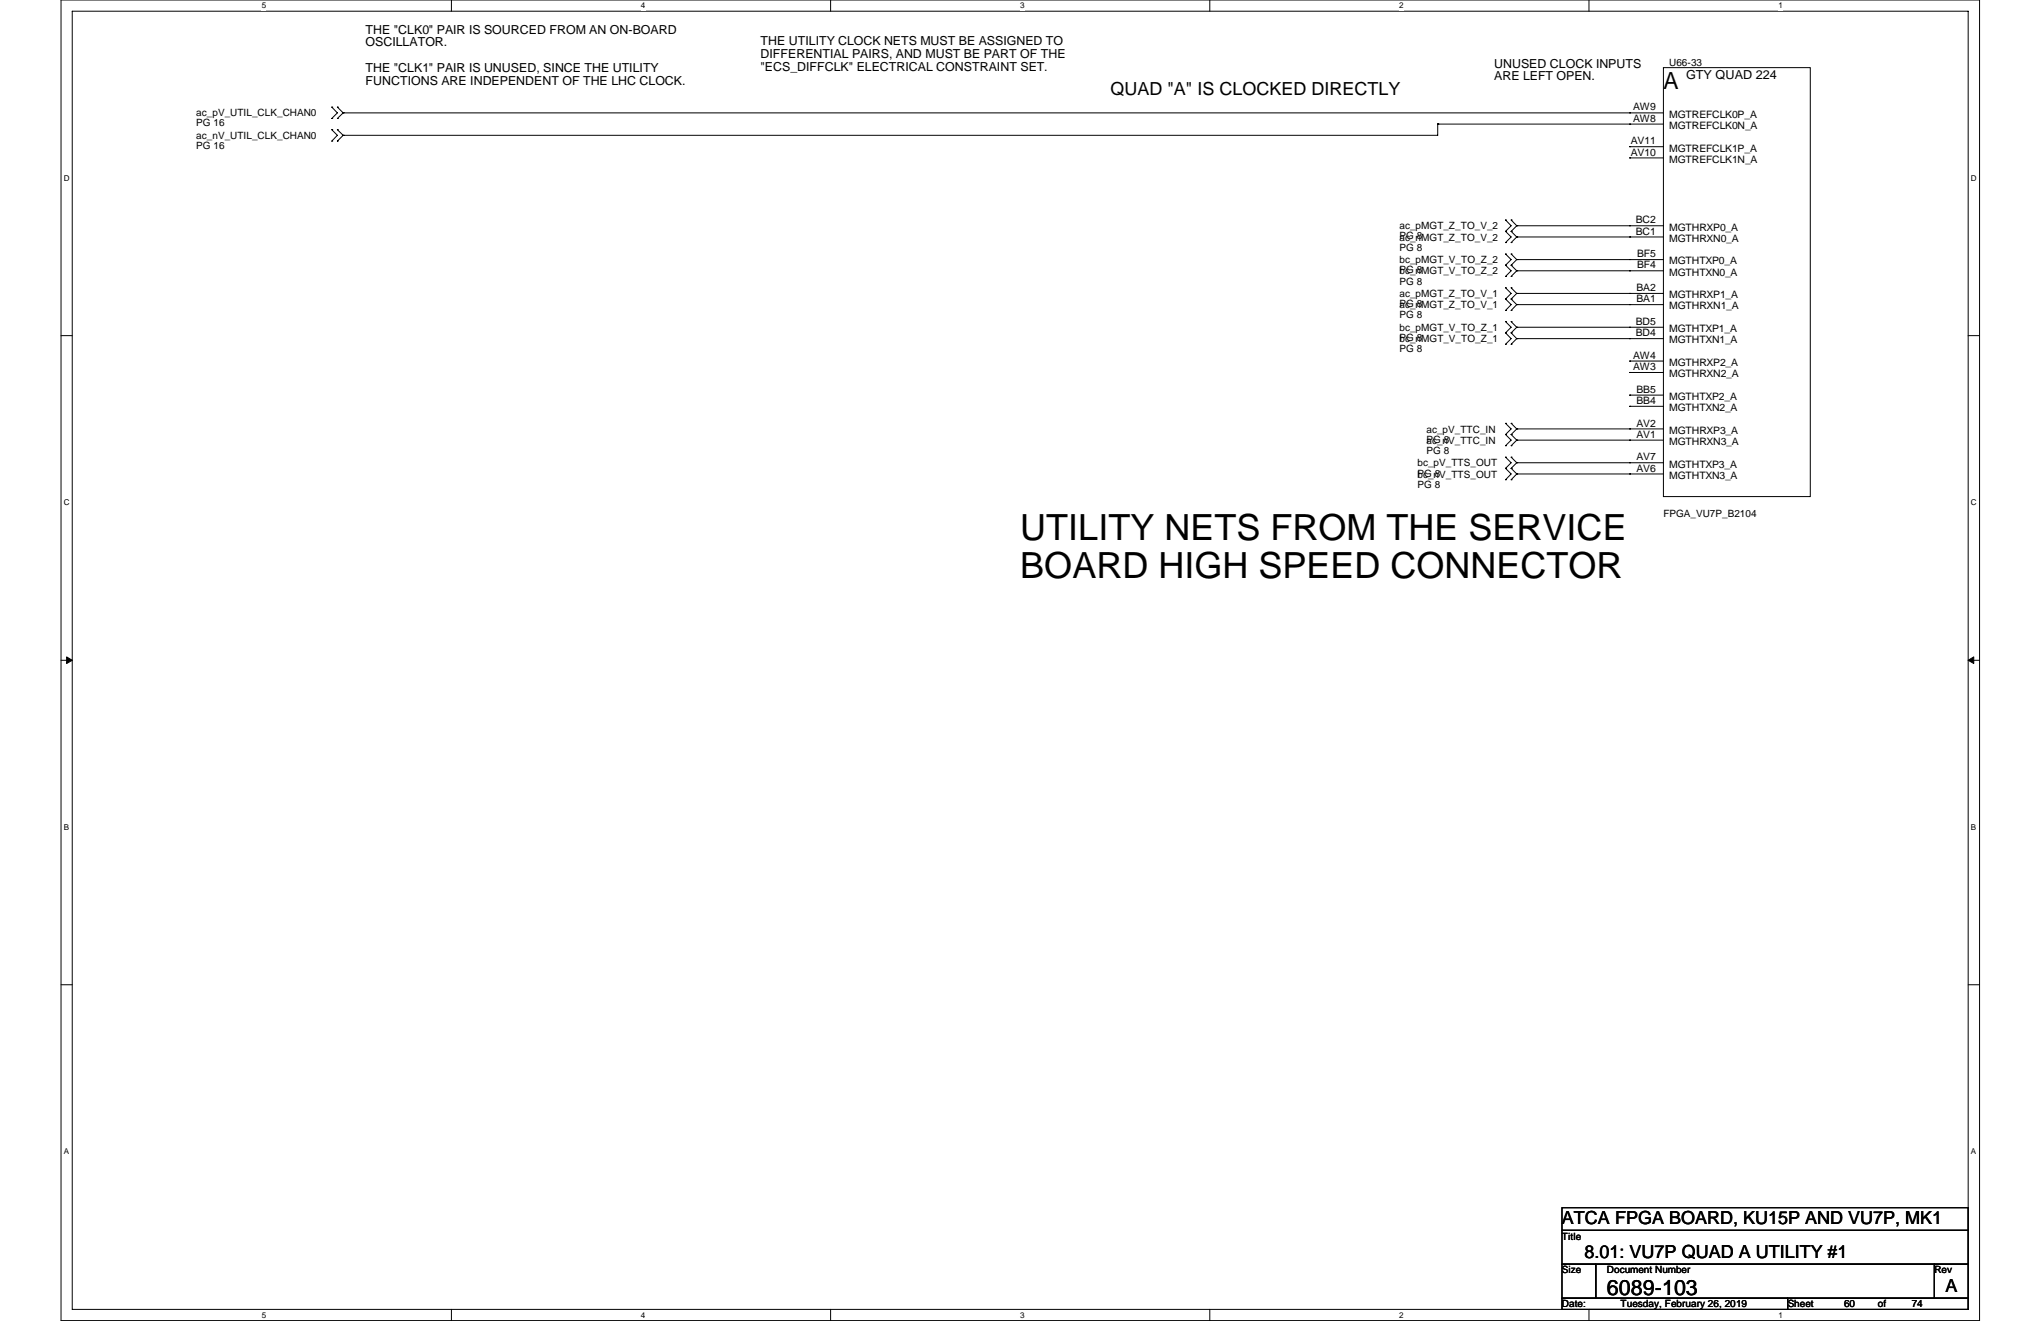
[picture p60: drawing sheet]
<svg xmlns="http://www.w3.org/2000/svg" width="432mm" height="279mm" viewBox="0 0 432 279" stroke-linecap="round" stroke-linejoin="round" font-family="sans-serif">
<defs><g id="words">
<g font-size="7.6">
<text x="215.9" y="114.3">UTILITY NETS FROM THE SERVICE</text>
<text x="215.9" y="122.2">BOARD HIGH SPEED CONNECTOR</text>
</g>
<text font-size="5" x="351.9" y="18.8">A</text>
<text font-size="4.5" x="340" y="273.9">6089-103</text>
<g font-size="3.8">
<text x="234.9" y="20.1">QUAD &quot;A&quot; IS CLOCKED DIRECTLY</text>
<text x="330.5" y="258.8">ATCA FPGA BOARD, KU15P AND VU7P, MK1</text>
<text x="335.2" y="266">8.01: VU7P QUAD A UTILITY #1</text>
<text x="411.6" y="273.2">A</text>
</g>
<g font-size="2.6">
<text x="77.3" y="7.1">THE &quot;CLK0&quot; PAIR IS SOURCED FROM AN ON-BOARD</text>
<text x="77.3" y="9.8">OSCILLATOR.</text>
<text x="160.9" y="9.5">THE UTILITY CLOCK NETS MUST BE ASSIGNED TO</text>
<text x="77.3" y="15.2">THE &quot;CLK1&quot; PAIR IS UNUSED, SINCE THE UTILITY</text>
<text x="77.3" y="17.9">FUNCTIONS ARE INDEPENDENT OF THE LHC CLOCK.</text>
<text x="160.9" y="12.2">DIFFERENTIAL PAIRS, AND MUST BE PART OF THE</text>
<text x="160.9" y="14.9">&quot;ECS_DIFFCLK&quot; ELECTRICAL CONSTRAINT SET.</text>
<text x="316.1" y="14.3">UNUSED CLOCK INPUTS</text>
<text x="316.1" y="17">ARE LEFT OPEN.</text>
<text x="356.7" y="16.7">GTY QUAD 224</text>
</g>
<g font-size="2.2">
<text x="345.5" y="23.4">AW9</text>
<text x="345.5" y="25.7">AW8</text>
<text x="353.1" y="27.3">MGTREFCLK0N_A</text>
<text x="353.1" y="24.9">MGTREFCLK0P_A</text>
<text x="345" y="32.9">AV10</text>
<text x="345" y="30.5">AV11</text>
<text x="353.1" y="34.4">MGTREFCLK1N_A</text>
<text x="353.1" y="32">MGTREFCLK1P_A</text>
<text x="346.1" y="47.2">BC2</text>
<text x="346.1" y="49.6">BC1</text>
<text x="353.1" y="51.1">MGTHRXN0_A</text>
<text x="353.1" y="48.8">MGTHRXP0_A</text>
<text x="346.3" y="56.8">BF4</text>
<text x="346.3" y="54.4">BF5</text>
<text x="353.1" y="58.3">MGTHTXN0_A</text>
<text x="353.1" y="55.9">MGTHTXP0_A</text>
<text x="346.2" y="63.9">BA1</text>
<text x="346.2" y="61.6">BA2</text>
<text x="353.1" y="65.4">MGTHRXN1_A</text>
<text x="353.1" y="63.1">MGTHRXP1_A</text>
<text x="346.1" y="71.1">BD4</text>
<text x="346.1" y="68.7">BD5</text>
<text x="353.1" y="70.2">MGTHTXP1_A</text>
<text x="345.5" y="75.9">AW4</text>
<text x="353.1" y="77.4">MGTHRXP2_A</text>
<text x="353.1" y="72.6">MGTHTXN1_A</text>
<text x="345.5" y="78.3">AW3</text>
<text x="346.2" y="83.1">BB5</text>
<text x="353.1" y="79.8">MGTHRXN2_A</text>
<text x="346.2" y="85.4">BB4</text>
<text x="353.1" y="87">MGTHTXN2_A</text>
<text x="353.1" y="84.6">MGTHTXP2_A</text>
<text x="346.2" y="92.6">AV1</text>
<text x="346.2" y="90.2">AV2</text>
<text x="353.1" y="94.1">MGTHRXN3_A</text>
<text x="353.1" y="91.7">MGTHRXP3_A</text>
<text x="346.2" y="99.7">AV6</text>
<text x="346.2" y="97.4">AV7</text>
<text x="353.1" y="101.3">MGTHTXN3_A</text>
<text x="353.1" y="98.9">MGTHTXP3_A</text>
</g>
<g font-size="2.1">
<text x="353.1" y="13.9">U66-33</text>
<text x="41.5" y="24.6">ac_pV_UTIL_CLK_CHAN0</text>
<text x="41.5" y="26.8">PG 16</text>
<text x="41.5" y="29.4">ac_nV_UTIL_CLK_CHAN0</text>
<text x="41.5" y="31.5">PG 16</text>
<text x="296.1" y="48.5">ac_pMGT_Z_TO_V_2</text>
<text x="296.1" y="50.6">PG 8</text>
<text x="296.1" y="50.9">ac_nMGT_Z_TO_V_2</text>
<text x="296.1" y="53">PG 8</text>
<text x="296.1" y="55.7">bc_pMGT_V_TO_Z_2</text>
<text x="296.1" y="57.8">PG 8</text>
<text x="296.1" y="58">bc_nMGT_V_TO_Z_2</text>
<text x="296.1" y="62.8">ac_pMGT_Z_TO_V_1</text>
<text x="296.1" y="65">PG 8</text>
<text x="296.1" y="65.2">ac_nMGT_Z_TO_V_1</text>
<text x="296.1" y="60.2">PG 8</text>
<text x="296.1" y="67.4">PG 8</text>
<text x="296.1" y="70">bc_pMGT_V_TO_Z_1</text>
<text x="296.1" y="72.1">PG 8</text>
<text x="296.1" y="72.3">bc_nMGT_V_TO_Z_1</text>
<text x="296.1" y="74.5">PG 8</text>
<text x="301.8" y="91.5">ac_pV_TTC_IN</text>
<text x="301.8" y="93.6">PG 8</text>
<text x="301.8" y="93.9">ac_nV_TTC_IN</text>
<text x="299.9" y="98.6">bc_pV_TTS_OUT</text>
<text x="299.9" y="100.8">PG 8</text>
<text x="299.9" y="101">bc_nV_TTS_OUT</text>
<text x="301.8" y="96">PG 8</text>
<text x="299.9" y="103.2">PG 8</text>
<text x="351.9" y="109.4">FPGA_VU7P_B2104</text>
<text x="330.5" y="262.2">Title</text>
<text x="330.5" y="269.3">Size</text>
<text x="340" y="269.3">Document Number</text>
<text x="409.2" y="269.3">Rev</text>
<text x="330.5" y="276.5">Date:</text>
<text x="342.9" y="276.5">Tuesday, February 26, 2019</text>
<text x="378.2" y="276.5">Sheet</text>
<text x="390.1" y="276.5">60</text>
<text x="397.3" y="276.5">of</text>
<text x="404.5" y="276.5">74</text>
</g>
<g font-size="1.7">
<text x="55.4" y="1.8">5</text>
<text x="135.6" y="1.8">4</text>
<text x="215.8" y="1.8">3</text>
<text x="296" y="1.8">2</text>
<text x="376.3" y="1.8">1</text>
<text x="13.5" y="38.2">D</text>
<text x="417" y="38.2">D</text>
<text x="13.5" y="106.8">C</text>
<text x="417" y="106.8">C</text>
<text x="13.5" y="175.5">B</text>
<text x="417" y="175.5">B</text>
<text x="13.5" y="244.1">A</text>
<text x="417" y="244.1">A</text>
<text x="55.4" y="278.7">5</text>
<text x="135.6" y="278.7">4</text>
<text x="215.8" y="278.7">3</text>
<text x="296" y="278.7">2</text>
<text x="376.3" y="278.7">1</text>
</g>
</g></defs>
<path d="M12.9 0h405.9v279.3h-405.9zM15.3 2.4h401.1v274.5h-401.1z" fill="none" stroke="#000" stroke-width=".21"/>
<g fill="#fff">
<path d="M55.4 .3h.9v1.9h-.9z"/>
<path d="M55.4 277.2h.9v1.9h-.9z"/>
</g>
<path d="M95.5 0v2.4M95.5 276.9v2.4" fill="none" stroke="#000" stroke-width=".21"/>
<g fill="#fff">
<path d="M135.6 .3h.9v1.9h-.9z"/>
<path d="M135.6 277.2h.9v1.9h-.9z"/>
</g>
<path d="M175.7 0v2.4M175.7 276.9v2.4" fill="none" stroke="#000" stroke-width=".21"/>
<g fill="#fff">
<path d="M215.8 .3h.9v1.9h-.9z"/>
<path d="M215.8 277.2h.9v1.9h-.9z"/>
</g>
<path d="M255.9 0v2.4M255.9 276.9v2.4" fill="none" stroke="#000" stroke-width=".21"/>
<g fill="#fff">
<path d="M296 .3h1v1.9h-1z"/>
<path d="M296 277.2h1v1.9h-1z"/>
</g>
<path d="M336.2 0v2.4M336.2 276.9v2.4" fill="none" stroke="#000" stroke-width=".21"/>
<g fill="#fff">
<path d="M376.3 .3h.9v1.9h-.9z"/>
<path d="M376.3 277.2h.9v1.9h-.9z"/>
<path d="M13.5 36.7h1.2v1.9h-1.2z"/>
<path d="M417 36.7h1.2v1.9h-1.2z"/>
<path d="M13.5 105.3h1.2v1.9h-1.2z"/>
<path d="M417 105.3h1.2v1.9h-1.2z"/>
</g>
<path d="M12.9 71h2.4M416.4 71h2.4" fill="none" stroke="#000" stroke-width=".21"/>
<g fill="#fff">
<path d="M13.5 173.9h1.1v2h-1.1z"/>
<path d="M417 173.9h1.1v2h-1.1z"/>
</g>
<path d="M12.9 139.7h2.4M416.4 139.7h2.4" fill="none" stroke="#000" stroke-width=".21"/>
<path d="M14.1 138.9v1.4l1.2-.6zM416.4 139.7l1.2 .6v-1.4z" fill="#000" stroke="#000" stroke-width=".21"/>
<g fill="#fff">
<path d="M13.5 242.6h1.1v1.9h-1.1z"/>
<path d="M417 242.6h1.1v1.9h-1.1z"/>
</g>
<g fill="none" stroke="#000" stroke-width=".21">
<path d="M351.9 14.3h31.1v90.7h-31.1zM70.2 25.1h.1M70.2 22.6h.1M70.2 29.8h.1M70.2 27.4h.1M70.2 22.6l1.2 1.3-1.2 1.2M70.2 27.4l1.2 1.2-1.2 1.2M71.4 22.6h.1M71.4 25.1h.1M71.4 27.4h.1M71.4 29.8h.1M71.4 22.6l1.2 1.3"/>
<path d="M71.4 27.4l1.2 1.2M72.6 23.9l-1.2 1.2M72.6 28.6l-1.2 1.2M72.6 23.9h.1M72.6 28.6h.1M72.6 23.9h279.3M304.2 26.2h.1M304.2 26.2h47.7M304.2 26.2v2.4h-231.6M344.8 26.2h.1M344.8 23.9h.1M344.8 33.4h.1"/>
<path d="M344.8 31h.1M344.8 33.4h7.1M344.8 31h7.1M318.5 48.9h.1M318.5 46.5h.1M318.5 51.3h.1M318.5 56.1h.1M318.5 53.7h.1M318.5 58.5h.1M318.5 46.5l1.2 1.3-1.2 1.1M318.5 48.9l1.2 1.2-1.2 1.2M318.5 53.7l1.2 1.2-1.2 1.2"/>
<path d="M318.5 56.1l1.2 1.2-1.2 1.2M319.7 46.5h.1M319.7 48.9h.1M319.7 51.3h.1M319.7 53.7h.1M319.7 56.1h.1M319.7 58.5h.1M319.7 46.5l1.2 1.3M319.7 48.9l1.2 1.2M319.7 53.7l1.2 1.2M319.7 56.1l1.2 1.2M320.9 47.8l-1.2 1.1"/>
<path d="M320.9 50.1l-1.2 1.2M320.9 54.9l-1.2 1.2M320.9 57.3l-1.2 1.2M320.9 47.8h.1M320.9 50.1h.1M320.9 54.9h.1M320.9 57.3h.1M320.9 50.1h31M320.9 54.9h31M344.8 50.1h.1M344.8 47.8h.1M344.8 57.3h.1"/>
<path d="M344.8 54.9h.1M351.9 47.8h-31M351.9 57.3h-31M318.5 63.2h.1M318.5 60.9h.1M318.5 65.7h.1M318.5 70.4h.1M318.5 68h.1M318.5 72.8h.1M318.5 60.9l1.2 1.2-1.2 1.1M318.5 63.2l1.2 1.2-1.2 1.3M318.5 68l1.2 1.2-1.2 1.2"/>
<path d="M318.5 70.4l1.2 1.2-1.2 1.2M319.7 60.9h.1M319.7 63.2h.1M319.7 65.7h.1M319.7 68h.1M319.7 70.4h.1M319.7 72.8h.1M319.7 60.9l1.2 1.2M319.7 63.2l1.2 1.2M319.7 68l1.2 1.2M319.7 70.4l1.2 1.2M320.9 62.1l-1.2 1.1"/>
<path d="M320.9 64.4l-1.2 1.3M320.9 69.2l-1.2 1.2M320.9 71.6l-1.2 1.2M320.9 62.1h.1M320.9 64.4h.1M320.9 69.2h.1M320.9 71.6h.1M320.9 64.4h31M320.9 69.2h31M344.8 64.4h.1M344.8 78.8h.1M344.8 62.1h.1"/>
<path d="M344.8 76.4h.1M344.8 71.6h.1M344.8 69.2h.1M344.8 78.8h7.1M344.8 76.4h7.1M351.9 62.1h-31M351.9 71.6h-31M318.5 91.9h.1M318.5 89.5h.1M318.5 94.3h.1M318.5 99.1h.1M318.5 96.7h.1"/>
<path d="M318.5 89.5l1.2 1.2-1.2 1.2M318.5 91.9l1.2 1.2-1.2 1.2M318.5 96.7l1.2 1.2-1.2 1.2M318.5 99.1l1.2 1.1-1.2 1.3M319.7 89.5h.1M319.7 91.9h.1M319.7 94.3h.1M319.7 96.7h.1M319.7 99.1h.1M319.7 89.5l1.2 1.2M319.7 91.9l1.2 1.2M319.7 96.7l1.2 1.2"/>
<path d="M319.7 99.1l1.2 1.1M320.9 90.7l-1.2 1.2M320.9 93.1l-1.2 1.2M320.9 97.9l-1.2 1.2M320.9 90.7h.1M320.9 93.1h.1M320.9 97.9h.1M320.9 93.1h31M320.9 97.9h31M344.8 93.1h.1M344.8 90.7h.1M344.8 85.9h.1"/>
<path d="M344.8 83.6h.1M344.8 97.9h.1M344.8 85.9h7.1M344.8 83.6h7.1M351.9 90.7h-31M318.5 101.5h.1M319.7 101.5h.1M320.9 100.2l-1.2 1.3M320.9 100.2h.1M320.9 100.2h31M344.8 100.2h.1M12.9 208.3h2.4"/>
<path d="M416.4 208.3h2.4M330.5 255.4h85.9v4.8h-85.9zM330.5 260.2h85.9v7.2h-85.9zM330.5 267.4h7.1v7.2h-7.1zM330.5 274.6h47.7v2.3h-47.7zM337.6 267.4h71.6v7.2h-71.6zM378.2 274.6h38.2v2.3h-38.2zM409.2 267.4h7.2v7.2h-7.2z"/>
</g>
<use href="#words"/>
</svg>
